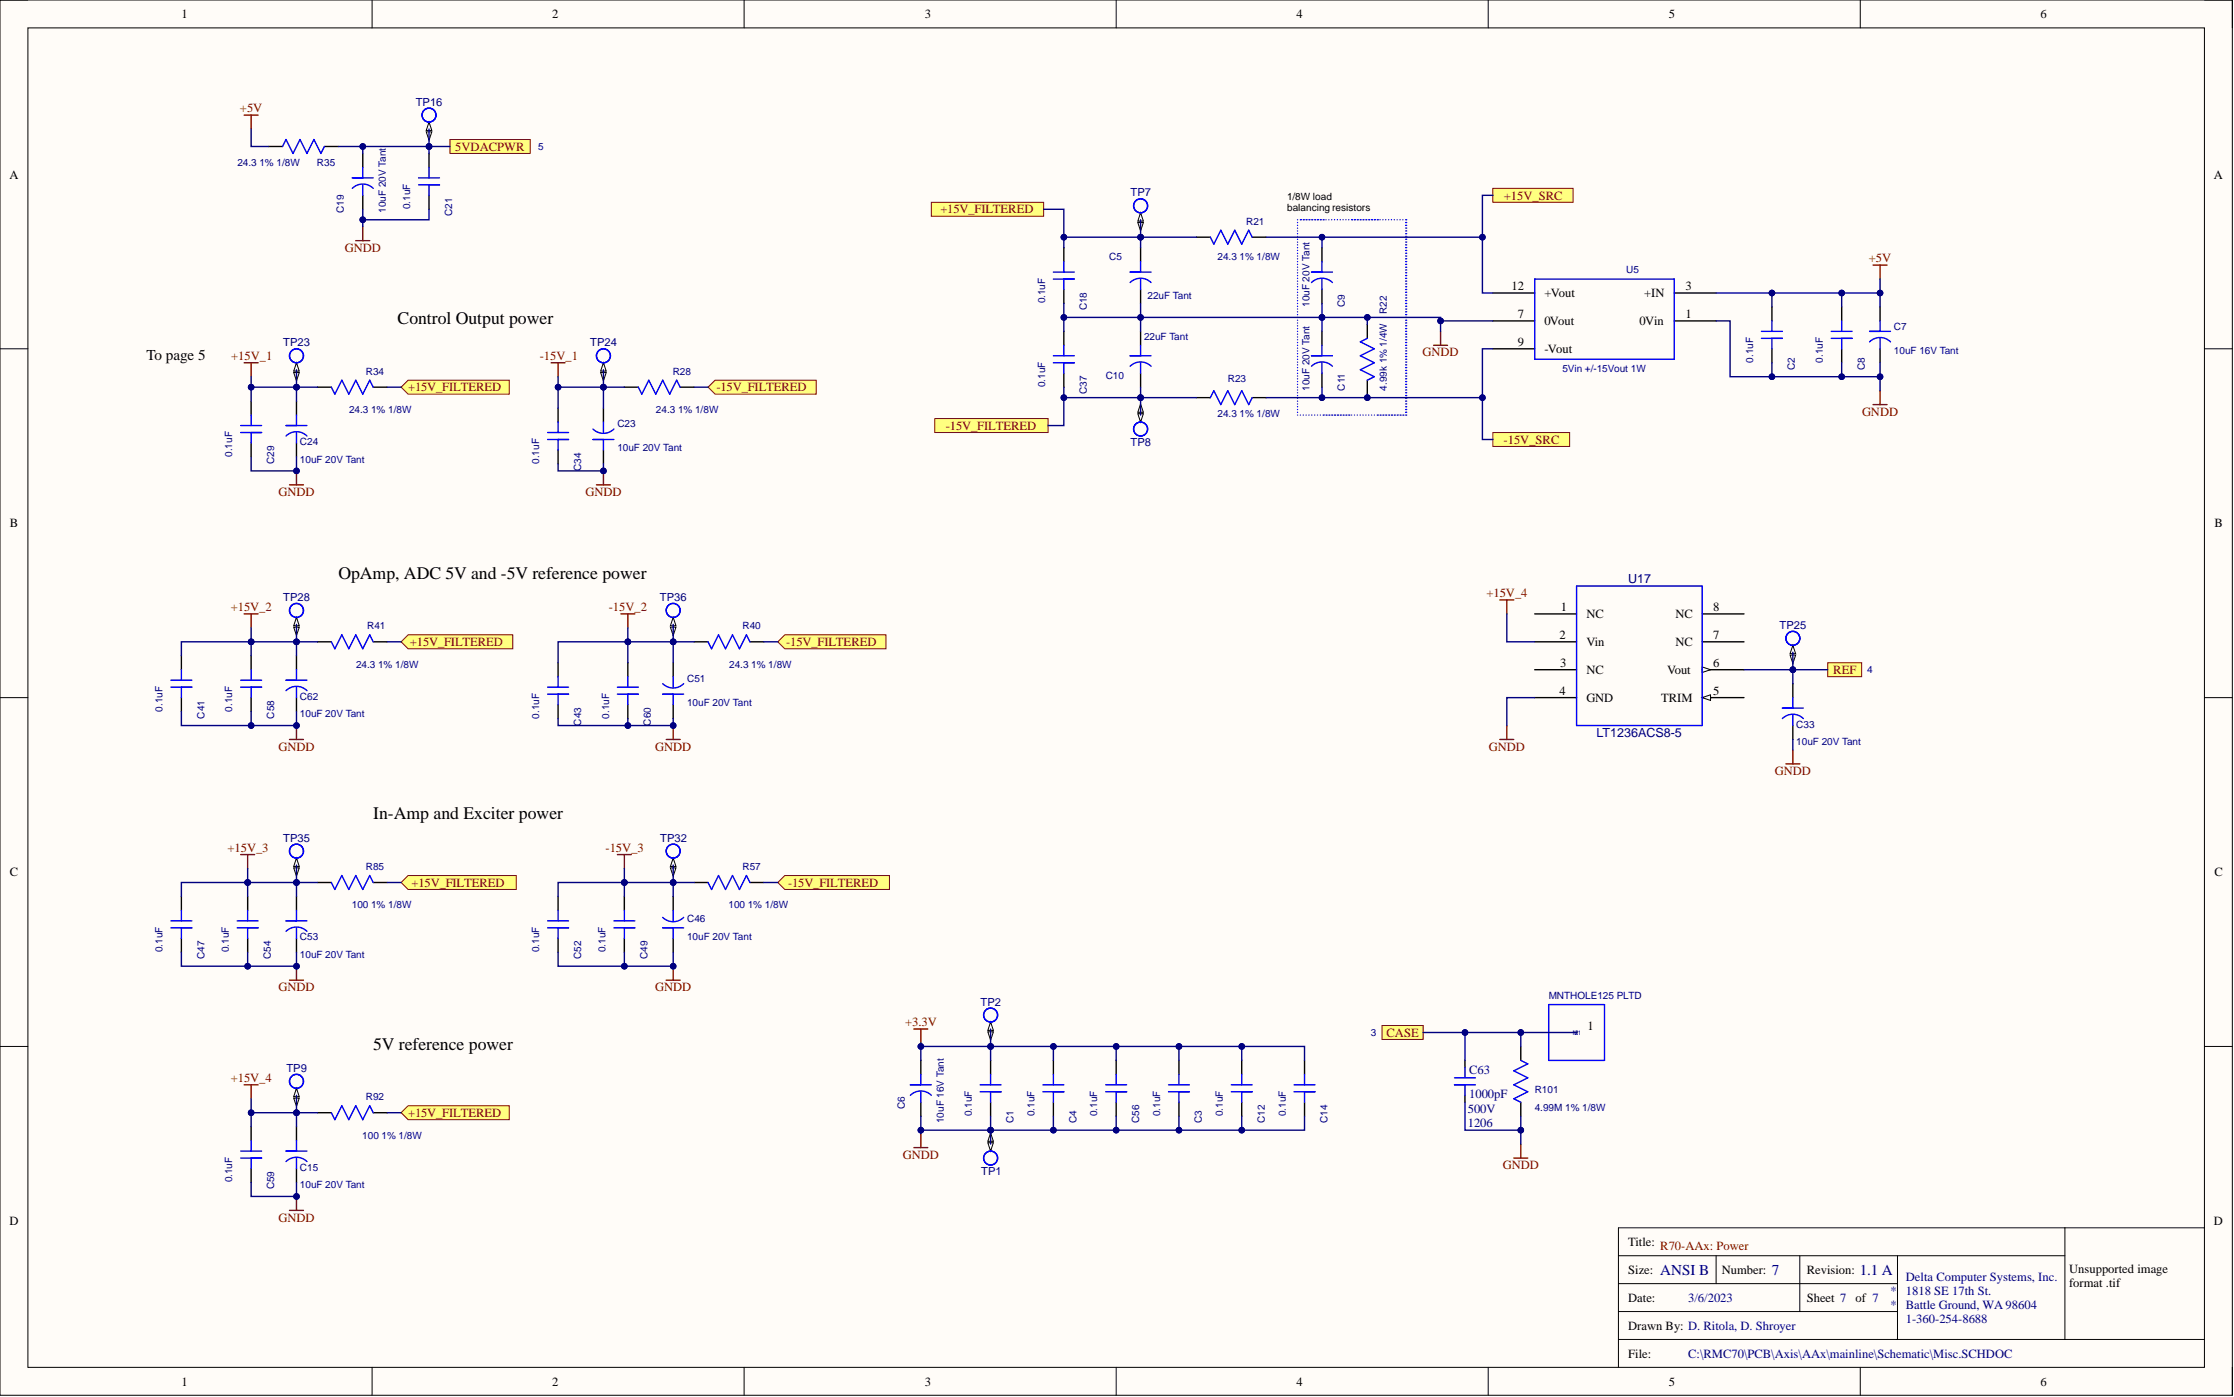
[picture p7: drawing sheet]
<svg xmlns="http://www.w3.org/2000/svg" width="406mm" height="254mm" viewBox="0 0 406 254" stroke-linecap="round" stroke-linejoin="round" font-family="sans-serif">
<defs><g id="words">
<g font-size="3.2">
<text x="72.3" y="58.9">Control Output power</text>
<text x="61.5" y="105.2">OpAmp, ADC 5V and -5V reference power</text>
<text x="67.8" y="149">In-Amp and Exciter power</text>
<text x="67.8" y="190.9">5V reference power</text>
</g>
<text font-size="2.7" x="26.6" y="65.4">To page 5</text>
<g font-size="2.7" fill="#000080">
<text x="301.8" y="231.8">ANSI B</text>
<text x="322.1" y="231.8">7</text>
<text x="338" y="231.8">1.1 A</text>
</g>
<g font-size="2.3">
<text x="33" y="3.3">1</text>
<text x="100.4" y="3.3">2</text>
<text x="168.1" y="3.3">3</text>
<text x="235.6" y="3.3">4</text>
<text x="303.3" y="3.3">5</text>
<text x="370.9" y="3.3">6</text>
<text x="1.7" y="32.5">A</text>
<text x="402.4" y="32.5">A</text>
<text x="274.7" y="52.8">12</text>
<text x="306.3" y="52.8">3</text>
<text x="275.9" y="57.8">7</text>
<text x="280.7" y="59.1">0Vout</text>
<text x="280.7" y="54">+Vout</text>
<text x="298" y="59.1">0Vin</text>
<text x="298.9" y="54">+IN</text>
<text x="306.3" y="57.8">1</text>
<text x="275.9" y="62.9">9</text>
<text x="280.7" y="64.2">-Vout</text>
<text x="1.8" y="95.9">B</text>
<text x="402.5" y="95.9">B</text>
<text x="283.7" y="111.1">1</text>
<text x="288.3" y="112.4">NC</text>
<text x="304.5" y="112.4">NC</text>
<text x="311.4" y="111.1">8</text>
<text x="283.5" y="116.2">2</text>
<text x="288.3" y="117.5">Vin</text>
<text x="304.5" y="117.5">NC</text>
<text x="311.4" y="116.2">7</text>
<text x="283.6" y="121.3">3</text>
<text x="288.3" y="122.5">NC</text>
<text x="303" y="122.5">Vout</text>
<text x="311.4" y="121.3">6</text>
<text x="283.5" y="126.3">4</text>
<text x="288.3" y="127.6">GND</text>
<text x="301.9" y="127.6">TRIM</text>
<text x="311.4" y="126.3">5</text>
<text x="1.8" y="159.3">C</text>
<text x="402.5" y="159.3">C</text>
<text x="288.5" y="187.2">1</text>
<text x="1.7" y="222.7">D</text>
<text x="295.9" y="226.5">Title:</text>
<text x="402.4" y="222.7">D</text>
<text x="295.9" y="231.6">Size:</text>
<text x="312.9" y="231.6">Number:</text>
<text x="328.4" y="231.6">Revision:</text>
<text x="376.1" y="231.5">Unsupported image</text>
<text x="295.9" y="236.7">Date:</text>
<text x="328.4" y="236.7">Sheet 7</text>
<text x="337.3" y="236.7">of 7</text>
<text x="376.1" y="234.1">format .tif</text>
<text x="295.9" y="241.8">Drawn By: D. Ritola, D. Shroyer</text>
<text x="33" y="251.9">1</text>
<text x="100.4" y="251.9">2</text>
<text x="168.1" y="251.9">3</text>
<text x="235.6" y="251.9">4</text>
<text x="295.9" y="246.8">File:</text>
<text x="303.3" y="251.9">5</text>
<text x="370.9" y="251.9">6</text>
</g>
<g font-size="2.3" fill="#800000">
<text x="43.6" y="20.4">+5V</text>
<text x="82.8" y="27.4">5VDACPWR</text>
<text x="170.9" y="38.8">+15V_FILTERED</text>
<text x="273.3" y="36.3">+15V_SRC</text>
<text x="62.7" y="45.8">GNDD</text>
<text x="339.7" y="47.7">+5V</text>
<text x="42" y="65.4">+15V_1</text>
<text x="98.1" y="65.4">-15V_1</text>
<text x="258.6" y="64.8">GNDD</text>
<text x="74.2" y="71.2">+15V_FILTERED</text>
<text x="130.2" y="71.2">-15V_FILTERED</text>
<text x="338.5" y="75.6">GNDD</text>
<text x="171.9" y="78.1">-15V_FILTERED</text>
<text x="273.3" y="80.7">-15V_SRC</text>
<text x="50.6" y="90.2">GNDD</text>
<text x="106.4" y="90.2">GNDD</text>
<text x="41.9" y="111.1">+15V_2</text>
<text x="110.6" y="111.1">-15V_2</text>
<text x="270.2" y="108.6">+15V_4</text>
<text x="74.5" y="117.5">+15V_FILTERED</text>
<text x="142.9" y="117.5">-15V_FILTERED</text>
<text x="333.2" y="122.5">REF</text>
<text x="50.6" y="136.5">GNDD</text>
<text x="119.1" y="136.5">GNDD</text>
<text x="270.6" y="136.5">GNDD</text>
<text x="322.6" y="140.9">GNDD</text>
<text x="41.3" y="154.9">+15V_3</text>
<text x="110.1" y="154.9">-15V_3</text>
<text x="74.8" y="161.2">+15V_FILTERED</text>
<text x="143.2" y="161.2">-15V_FILTERED</text>
<text x="50.6" y="180.2">GNDD</text>
<text x="119.1" y="180.2">GNDD</text>
<text x="164.5" y="186.6">+3.3V</text>
<text x="252" y="188.5">CASE</text>
<text x="41.9" y="196.7">+15V_4</text>
<text x="74.2" y="203.1">+15V_FILTERED</text>
<text x="164.1" y="210.7">GNDD</text>
<text x="273.2" y="212.6">GNDD</text>
<text x="50.6" y="222.1">GNDD</text>
<text x="301.8" y="227.3">R70-AAx: Power</text>
</g>
<g font-size="2.3" fill="#000080">
<text x="295.9" y="106.1">U17</text>
<text x="290.2" y="134">LT1236ACS8-5</text>
<text x="267" y="195.3">C63</text>
<text x="266.8" y="202.4">500V</text>
<text x="267" y="199.6">1000pF</text>
<text x="266.8" y="205">1206</text>
<text x="346.4" y="232.9">Delta Computer Systems, Inc.</text>
<text x="306.8" y="236.7">3/6/2023</text>
<text x="343.6" y="235.4">*</text>
<text x="343.6" y="238">*</text>
<text x="346.4" y="235.4">1818 SE 17th St.</text>
<text x="346.4" y="238">Battle Ground, WA 98604</text>
<text x="346.4" y="240.5">1-360-254-8688</text>
<text x="306.8" y="246.8">C:\RMC70\PCB\Axis\AAx\mainline\Schematic\Misc.SCHDOC</text>
</g>
<g font-size="2" fill="#000080">
<text x="75.6" y="19.2">TP16</text>
<text x="205.5" y="35.7">TP7</text>
<text x="51.5" y="63">TP23</text>
<text x="107.3" y="63">TP24</text>
<text x="205.5" y="81.1">TP8</text>
<text x="51.5" y="109.3">TP28</text>
<text x="119.9" y="109.3">TP36</text>
<text x="323.5" y="114.4">TP25</text>
<text x="51.5" y="153.1">TP35</text>
<text x="120" y="153.1">TP32</text>
<text x="178.2" y="182.9">TP2</text>
<text x="52.1" y="194.9">TP9</text>
<text x="178.4" y="213.7">TP1</text>
</g>
<g font-size="1.8" fill="#000080">
<text x="97.8" y="27.3">5</text>
<text x="43.2" y="30.2">24.3 1% 1/8W</text>
<text x="57.6" y="30.2">R35</text>
<text x="62.5" y="38.7" transform="rotate(-90 62.5 38.7)">C19</text>
<text x="70.1" y="38.7" transform="rotate(-90 70.1 38.7)">10uF 20V Tant</text>
<text x="74.6" y="38.1" transform="rotate(-90 74.6 38.1)">0.1uF</text>
<text x="82.2" y="39.3" transform="rotate(-90 82.2 39.3)">C21</text>
<text x="226.5" y="40.8">R21</text>
<text x="201.6" y="47.3">C5</text>
<text x="221.3" y="47.2">24.3 1% 1/8W</text>
<text x="295.6" y="49.7">U5</text>
<text x="189.9" y="55.2" transform="rotate(-90 189.9 55.2)">0.1uF</text>
<text x="197.5" y="56.4" transform="rotate(-90 197.5 56.4)">C18</text>
<text x="208.6" y="54.3">22uF Tant</text>
<text x="238" y="55.8" transform="rotate(-90 238 55.8)">10uF 20V Tant</text>
<text x="244.5" y="55.8" transform="rotate(-90 244.5 55.8)">C9</text>
<text x="252.1" y="57.1" transform="rotate(-90 252.1 57.1)">R22</text>
<text x="344.2" y="60">C7</text>
<text x="207.9" y="61.9">22uF Tant</text>
<text x="318.6" y="66" transform="rotate(-90 318.6 66)">0.1uF</text>
<text x="331.3" y="66" transform="rotate(-90 331.3 66)">0.1uF</text>
<text x="344.2" y="64.4">10uF 16V Tant</text>
<text x="66.5" y="68.1">R34</text>
<text x="122.3" y="68.1">R28</text>
<text x="189.9" y="70.4" transform="rotate(-90 189.9 70.4)">0.1uF</text>
<text x="197.5" y="71.7" transform="rotate(-90 197.5 71.7)">C37</text>
<text x="201" y="68.9">C10</text>
<text x="223.2" y="69.4">R23</text>
<text x="238" y="71" transform="rotate(-90 238 71)">10uF 20V Tant</text>
<text x="244.5" y="71" transform="rotate(-90 244.5 71)">C11</text>
<text x="252.1" y="71" transform="rotate(-90 252.1 71)">4.99k 1% 1/4W</text>
<text x="284" y="67.6">5Vin +/-15Vout 1W</text>
<text x="326.2" y="67.2" transform="rotate(-90 326.2 67.2)">C2</text>
<text x="338.9" y="67.2" transform="rotate(-90 338.9 67.2)">C8</text>
<text x="63.4" y="75.1">24.3 1% 1/8W</text>
<text x="112.2" y="77.6">C23</text>
<text x="119.2" y="75.1">24.3 1% 1/8W</text>
<text x="221.3" y="75.9">24.3 1% 1/8W</text>
<text x="42.2" y="83.1" transform="rotate(-90 42.2 83.1)">0.1uF</text>
<text x="54.5" y="80.9">C24</text>
<text x="112.2" y="82.1">10uF 20V Tant</text>
<text x="49.8" y="84.3" transform="rotate(-90 49.8 84.3)">C29</text>
<text x="54.5" y="84.1">10uF 20V Tant</text>
<text x="98" y="84.3" transform="rotate(-90 98 84.3)">0.1uF</text>
<text x="105.6" y="85.6" transform="rotate(-90 105.6 85.6)">C34</text>
<text x="66.7" y="114.4">R41</text>
<text x="135" y="114.4">R40</text>
<text x="64.7" y="121.4">24.3 1% 1/8W</text>
<text x="124.9" y="123.9">C51</text>
<text x="132.5" y="121.4">24.3 1% 1/8W</text>
<text x="339.3" y="122.4">4</text>
<text x="29.5" y="129.4" transform="rotate(-90 29.5 129.4)">0.1uF</text>
<text x="37.2" y="130.6" transform="rotate(-90 37.2 130.6)">C41</text>
<text x="42.2" y="129.4" transform="rotate(-90 42.2 129.4)">0.1uF</text>
<text x="49.8" y="130.6" transform="rotate(-90 49.8 130.6)">C58</text>
<text x="54.5" y="130.4">10uF 20V Tant</text>
<text x="54.5" y="127.2">C62</text>
<text x="98" y="130.6" transform="rotate(-90 98 130.6)">0.1uF</text>
<text x="105.6" y="131.9" transform="rotate(-90 105.6 131.9)">C43</text>
<text x="110.7" y="130.6" transform="rotate(-90 110.7 130.6)">0.1uF</text>
<text x="118.3" y="131.9" transform="rotate(-90 118.3 131.9)">C60</text>
<text x="124.9" y="128.4">10uF 20V Tant</text>
<text x="326.5" y="135.5">10uF 20V Tant</text>
<text x="326.5" y="132.3">C33</text>
<text x="66.5" y="158.2">R85</text>
<text x="135" y="158.2">R57</text>
<text x="63.9" y="165.1">100 1% 1/8W</text>
<text x="124.9" y="167.7">C46</text>
<text x="132.4" y="165.1">100 1% 1/8W</text>
<text x="29.5" y="173.1" transform="rotate(-90 29.5 173.1)">0.1uF</text>
<text x="41.6" y="173.1" transform="rotate(-90 41.6 173.1)">0.1uF</text>
<text x="54.5" y="171">C53</text>
<text x="98" y="173.1" transform="rotate(-90 98 173.1)">0.1uF</text>
<text x="110.1" y="173.1" transform="rotate(-90 110.1 173.1)">0.1uF</text>
<text x="124.9" y="170.9">10uF 20V Tant</text>
<text x="37.2" y="174.4" transform="rotate(-90 37.2 174.4)">C47</text>
<text x="49.2" y="174.4" transform="rotate(-90 49.2 174.4)">C54</text>
<text x="54.5" y="174.2">10uF 20V Tant</text>
<text x="105.6" y="174.4" transform="rotate(-90 105.6 174.4)">C52</text>
<text x="117.7" y="174.4" transform="rotate(-90 117.7 174.4)">C49</text>
<text x="281.5" y="181.6">MNTHOLE125 PLTD</text>
<text x="249.2" y="188.4">3</text>
<text x="66.5" y="200">R92</text>
<text x="164.5" y="201.7" transform="rotate(-90 164.5 201.7)">C6</text>
<text x="176.6" y="202.9" transform="rotate(-90 176.6 202.9)">0.1uF</text>
<text x="188" y="202.9" transform="rotate(-90 188 202.9)">0.1uF</text>
<text x="199.4" y="202.9" transform="rotate(-90 199.4 202.9)">0.1uF</text>
<text x="210.9" y="202.9" transform="rotate(-90 210.9 202.9)">0.1uF</text>
<text x="222.3" y="202.9" transform="rotate(-90 222.3 202.9)">0.1uF</text>
<text x="233.7" y="202.9" transform="rotate(-90 233.7 202.9)">0.1uF</text>
<text x="278.9" y="201.9">4.99M 1% 1/8W</text>
<text x="278.9" y="198.8">R101</text>
<text x="65.8" y="207">100 1% 1/8W</text>
<text x="171.6" y="204.2" transform="rotate(-90 171.6 204.2)">10uF 16V Tant</text>
<text x="184.2" y="204.2" transform="rotate(-90 184.2 204.2)">C1</text>
<text x="195.6" y="204.2" transform="rotate(-90 195.6 204.2)">C4</text>
<text x="207.1" y="204.2" transform="rotate(-90 207.1 204.2)">C56</text>
<text x="218.5" y="204.2" transform="rotate(-90 218.5 204.2)">C3</text>
<text x="229.9" y="204.2" transform="rotate(-90 229.9 204.2)">C12</text>
<text x="241.3" y="204.2" transform="rotate(-90 241.3 204.2)">C14</text>
<text x="42.2" y="215" transform="rotate(-90 42.2 215)">0.1uF</text>
<text x="54.5" y="212.8">C15</text>
<text x="49.8" y="216.3" transform="rotate(-90 49.8 216.3)">C59</text>
<text x="54.5" y="216">10uF 20V Tant</text>
</g>
<g font-size="1.8">
<text x="233.9" y="36.3">1/8W load</text>
<text x="233.9" y="38.3">balancing resistors</text>
</g>
<g font-size="1.1" fill="#000080">
<text x="285.9" y="188.1">M1</text>
<text x="286.3" y="188.1">2</text>
</g>
</g></defs>
<path d="M0 0h405.7v253.7h-405.7z" fill-rule="evenodd" fill="#fffcf8"/>
<path d="M0 0h405.7v253.7h-405.7z" fill="none" stroke="#000" stroke-width=".18"/>
<path d="M5.1 5.1h395.6v243.5h-395.6z" fill-rule="evenodd" fill="#fffcf8"/>
<g fill="none" stroke="#000" stroke-width=".18">
<path d="M0 0h5.1M67.6 0v5.1M135.2 0v5.1M202.9 0v5.1M270.5 0v5.1M338.1 0v5.1M400.7 0h5v5.1M5.1 5.1h395.6v243.5h-395.6zM0 63.4h5.1M400.7 63.4h5M0 126.8h5.1M400.7 126.8h5"/>
<path d="M0 190.3h5.1M400.7 190.3h5M294.2 228.3h81.1M294.2 238.5h50.7M294.2 233.4h50.7M311.9 228.3v5.1M327.1 228.3v10.2M344.9 228.3v15.2M375.3 223.2v20.3M400.7 223.2h-106.5v25.4M67.6 248.6v5.1M135.2 248.6v5.1"/>
<path d="M202.9 248.6v5.1M270.5 248.6v5.1M294.2 243.5h106.5M338.1 248.6v5.1M405.7 248.6v5.1"/>
</g>
<path d="M64.7 43.8h2.5M65.9 41.2v2.6M121.1 178.2h2.5M122.4 175.7v2.5" fill="none" stroke="#800000" stroke-width=".25"/>
<circle cx="122.4" cy="175.7" r=".51" fill="#000080"/>
<circle cx="122.4" cy="175.7" r=".51" fill="none" stroke="#000080" stroke-width=".18"/>
<path d="M121.1 134.5h2.5M122.4 131.9v2.6" fill="none" stroke="#800000" stroke-width=".25"/>
<circle cx="122.4" cy="131.9" r=".51" fill="#000080"/>
<circle cx="122.4" cy="131.9" r=".51" fill="none" stroke="#000080" stroke-width=".18"/>
<path d="M108.4 88.2h2.5M109.7 85.6v2.6" fill="none" stroke="#800000" stroke-width=".25"/>
<circle cx="109.7" cy="85.6" r=".51" fill="#000080"/>
<circle cx="109.7" cy="85.6" r=".51" fill="none" stroke="#000080" stroke-width=".18"/>
<path d="M180 208v1.3" fill="none" stroke="#000" stroke-width=".25"/>
<path d="M179.5 207.8h1.1l-.6 1.5z" fill="#f8fcff"/>
<path d="M179.5 207.8h1.1l-.6 1.5z" fill="none" stroke="#000" stroke-width=".18"/>
<path d="M180 206l.6 1.5h-1.1z" fill="#f8fcff"/>
<path d="M180 206l.6 1.5h-1.1z" fill="none" stroke="#000" stroke-width=".18"/>
<g fill="none" stroke="#00f" stroke-width=".25">
<circle cx="180" cy="210.6" r="1.27"/>
<circle cx="180.1" cy="210.6" r="1.27"/>
</g>
<path d="M340.4 73.6h2.6M341.7 71v2.6" fill="none" stroke="#800000" stroke-width=".25"/>
<path d="M180 185.8v1.3" fill="none" stroke="#000" stroke-width=".25"/>
<path d="M180 185.8l.6 1.5h-1.1z" fill="#f8fcff"/>
<path d="M180 185.8l.6 1.5h-1.1z" fill="none" stroke="#000" stroke-width=".18"/>
<path d="M179.5 187.6h1.1l-.6 1.5z" fill="#f8fcff"/>
<path d="M179.5 187.6h1.1l-.6 1.5z" fill="none" stroke="#000" stroke-width=".18"/>
<g fill="none" stroke="#00f" stroke-width=".25">
<path d="M255.5 59.7h.1M255.5 59.2h.1M255.5 58.7h.1M255.5 58.2h.1M255.5 57.7h.1M255.5 57.2h.1M255.5 56.7h.1M255.5 56.2h.1M255.5 55.7h.1M255.5 55.2h.1M255.5 54.7h.1M255.5 54.2h.1"/>
<path d="M255.5 53.7h.1M255.5 53.1h.1M255.5 52.6h.1M255.5 52.1h.1M255.5 51.6h.1M255.5 51.1h.1M255.5 50.6h.1M255.5 50.1h.1M255.5 49.6h.1M255.5 49.1h.1M255.5 48.6h.1M255.5 48.1h.1"/>
<path d="M255.5 47.6h.1M255.5 47.1h.1M255.5 46.5h.1M255.5 46h.1M255.5 45.5h.1M255.5 45h.1M255.5 44.5h.1M255.5 44h.1M255.5 43.5h.1M255.5 43h.1M255.5 42.5h.1M255.5 42h.1"/>
<path d="M255.5 41.5h.1M255.5 41h.1M255.5 40.5h.1M255.5 75.5h.1M255.5 75h.1M255.5 74.5h.1M255.5 73.9h.1M255.5 73.4h.1M255.5 72.9h.1M255.5 72.4h.1M255.5 71.9h.1M255.5 71.4h.1"/>
<path d="M255.5 70.9h.1M255.5 70.4h.1M255.5 69.9h.1M255.5 69.4h.1M255.5 68.9h.1M255.5 68.4h.1M255.5 67.9h.1M255.5 67.4h.1M255.5 66.8h.1M255.5 66.3h.1M255.5 65.8h.1M255.5 65.3h.1"/>
<path d="M255.5 64.8h.1M255.5 64.3h.1M255.5 63.8h.1M255.5 63.3h.1M255.5 62.8h.1M255.5 62.3h.1M255.5 61.8h.1M255.5 61.3h.1M255.5 60.8h.1M255.5 60.2h.1"/>
<circle cx="180" cy="184.6" r="1.27"/>
<circle cx="180.1" cy="184.6" r="1.27"/>
</g>
<path d="M260.6 62.8h2.5M261.8 60.2v2.6M275.1 210.6h2.6M276.4 208v2.6" fill="none" stroke="#800000" stroke-width=".25"/>
<path d="M53.9 197.9v1.2" fill="none" stroke="#000" stroke-width=".25"/>
<path d="M53.9 197.9l.5 1.5h-1z" fill="#f8fcff"/>
<path d="M53.9 197.9l.5 1.5h-1z" fill="none" stroke="#000" stroke-width=".18"/>
<path d="M53.4 199.6h1l-.5 1.6z" fill="#f8fcff"/>
<path d="M53.4 199.6h1l-.5 1.6z" fill="none" stroke="#000" stroke-width=".18"/>
<g fill="none" stroke="#00f" stroke-width=".25">
<path d="M52 211.2a2.7 2.7 0 0 1 3.8 0M52 209.3h3.8M53.9 207.4v1.9M53.9 210.6v1.9"/>
<circle cx="53.9" cy="196.6" r="1.27"/>
</g>
<path d="M53.9 204.9v2.5M53.9 212.5v2.5" fill="none" stroke="#000" stroke-width=".25"/>
<path d="M52.6 178.2h2.6M53.9 175.7v2.5" fill="none" stroke="#800000" stroke-width=".25"/>
<circle cx="53.9" cy="175.7" r=".51" fill="#000080"/>
<circle cx="53.9" cy="175.7" r=".51" fill="none" stroke="#000080" stroke-width=".18"/>
<path d="M53.9 163v2.5M53.9 170.6v2.5" fill="none" stroke="#000" stroke-width=".25"/>
<path d="M52 169.3a2.7 2.7 0 0 1 3.8 0M52 167.4h3.8M53.9 165.5v1.9M53.9 168.7v1.9" fill="none" stroke="#00f" stroke-width=".25"/>
<path d="M52.6 134.5h2.6M53.9 131.9v2.6" fill="none" stroke="#800000" stroke-width=".25"/>
<circle cx="53.9" cy="131.9" r=".51" fill="#000080"/>
<circle cx="53.9" cy="131.9" r=".51" fill="none" stroke="#000080" stroke-width=".18"/>
<path d="M53.9 112.3v1.2" fill="none" stroke="#000" stroke-width=".25"/>
<path d="M53.9 112.3l.5 1.5h-1z" fill="#f8fcff"/>
<path d="M53.9 112.3l.5 1.5h-1z" fill="none" stroke="#000" stroke-width=".18"/>
<path d="M53.4 114h1l-.5 1.6z" fill="#f8fcff"/>
<path d="M53.4 114h1l-.5 1.6z" fill="none" stroke="#000" stroke-width=".18"/>
<circle cx="53.9" cy="111" r="1.27" fill="none" stroke="#00f" stroke-width=".25"/>
<path d="M52.6 88.2h2.6M53.9 85.6v2.6" fill="none" stroke="#800000" stroke-width=".25"/>
<circle cx="53.9" cy="85.6" r=".51" fill="#000080"/>
<circle cx="53.9" cy="85.6" r=".51" fill="none" stroke="#000080" stroke-width=".18"/>
<path d="M78 22.2v1.3M53.9 72.9v2.6M53.9 80.5v2.6" fill="none" stroke="#000" stroke-width=".25"/>
<path d="M52 79.3a2.69 2.69 0 0 1 3.8 0M52 77.4h3.8M53.9 75.5v1.9M53.9 78.6v1.9" fill="none" stroke="#00f" stroke-width=".25"/>
<path d="M44.4 20.9h2.5M45.6 20.9v2.6" fill="none" stroke="#800000" stroke-width=".25"/>
<path d="M78 22.2l.5 1.5h-1z" fill="#f8fcff"/>
<path d="M78 22.2l.5 1.5h-1z" fill="none" stroke="#000" stroke-width=".18"/>
<path d="M77.5 24h1l-.5 1.5z" fill="#f8fcff"/>
<path d="M77.5 24h1l-.5 1.5z" fill="none" stroke="#000" stroke-width=".18"/>
<g fill="none" stroke="#00f" stroke-width=".25">
<path d="M120.5 166.8a2.69 2.69 0 0 0 3.8 0M120.5 168.7h3.8M122.4 165.5v1.9M122.4 168.7v1.9"/>
<circle cx="78" cy="20.9" r="1.27"/>
</g>
<path d="M122.4 112.3v1.2M122.4 163v2.5M122.4 170.6v2.5" fill="none" stroke="#000" stroke-width=".25"/>
<path d="M122.4 112.3l.5 1.5h-1z" fill="#f8fcff"/>
<path d="M122.4 112.3l.5 1.5h-1z" fill="none" stroke="#000" stroke-width=".18"/>
<path d="M121.9 114h1l-.5 1.6z" fill="#f8fcff"/>
<path d="M121.9 114h1l-.5 1.6z" fill="none" stroke="#000" stroke-width=".18"/>
<g fill="none" stroke="#00f" stroke-width=".25">
<path d="M107.8 78a2.69 2.69 0 0 0 3.8 0M107.8 79.9h3.8M109.7 76.7v1.9M109.7 79.9v1.9M128.7 116.7l.6 1.3 1.3-2.6 1.3 2.6 1.2-2.6 1.3 2.6 1.3-2.6 .6 1.3M165.5 199.1a2.7 2.7 0 0 1 3.8 0M165.5 197.2h3.8M167.4 195.3v1.9M167.4 198.5v1.9M178.1 197.2h3.9M178.1 198.5h3.9M180 195.3v1.9"/>
<path d="M180 198.5v1.9M201 197.2h3.8M201 198.5h3.8M202.9 195.3v1.9M202.9 198.5v1.9"/>
<circle cx="122.4" cy="111" r="1.27"/>
</g>
<path d="M109.7 74.2v2.5M207.3 75.5v1.2M109.7 81.8v2.5M126.2 116.7h2.5M136.3 116.7h2.5M167.4 192.8v2.5M180 192.8v2.5M202.9 192.8v2.5M167.4 200.4v2.5M180 200.4v2.5M202.9 200.4v2.5" fill="none" stroke="#000" stroke-width=".25"/>
<path d="M166.1 208.7h2.5M167.4 206.1v2.6" fill="none" stroke="#800000" stroke-width=".25"/>
<path d="M206.8 75.2h1l-.5 1.5z" fill="#f8fcff"/>
<path d="M206.8 75.2h1l-.5 1.5z" fill="none" stroke="#000" stroke-width=".18"/>
<path d="M207.3 73.4l.5 1.6h-1z" fill="#f8fcff"/>
<path d="M207.3 73.4l.5 1.6h-1z" fill="none" stroke="#000" stroke-width=".18"/>
<circle cx="207.3" cy="78" r="1.27" fill="none" stroke="#00f" stroke-width=".25"/>
<path d="M207.3 38.7v1.3" fill="none" stroke="#000" stroke-width=".25"/>
<path d="M207.3 38.7l.5 1.5h-1z" fill="#f8fcff"/>
<path d="M207.3 38.7l.5 1.5h-1z" fill="none" stroke="#000" stroke-width=".18"/>
<path d="M206.8 40.5h1l-.5 1.5z" fill="#f8fcff"/>
<path d="M206.8 40.5h1l-.5 1.5z" fill="none" stroke="#000" stroke-width=".18"/>
<g fill="none" stroke="#00f" stroke-width=".25">
<path d="M238.4 51.4a2.7 2.7 0 0 1 3.8 0M238.4 49.5h3.8M240.3 47.6v1.9M240.3 50.7v1.9M223.8 197.2h3.8M223.8 198.5h3.8M225.7 195.3v1.9M225.7 198.5v1.9M235.2 197.2h3.8M235.2 198.5h3.8M237.1 195.3v1.9M237.1 198.5v1.9"/>
<circle cx="207.3" cy="37.4" r="1.27"/>
</g>
<path d="M240.3 45v2.6M240.3 52.6v2.6M325.9 117.3v1.3M225.7 192.8v2.5M237.1 192.8v2.5M225.7 200.4v2.5M237.1 200.4v2.5" fill="none" stroke="#000" stroke-width=".25"/>
<path d="M272.6 109.1h2.5M273.9 109.1v2.5M272.6 134.5h2.5M273.9 131.9v2.6M324.6 138.9h2.5M325.9 136.4v2.5" fill="none" stroke="#800000" stroke-width=".25"/>
<path d="M325.9 117.3l.5 1.6h-1z" fill="#f8fcff"/>
<path d="M325.9 117.3l.5 1.6h-1z" fill="none" stroke="#000" stroke-width=".18"/>
<path d="M325.4 119.1h1l-.5 1.5z" fill="#f8fcff"/>
<path d="M325.4 119.1h1l-.5 1.5z" fill="none" stroke="#000" stroke-width=".18"/>
<circle cx="325.9" cy="116.1" r="1.27" fill="none" stroke="#00f" stroke-width=".25"/>
<path d="M340.4 48.2h2.6M341.7 48.2v2.5M53.9 217.5v2.6M52.6 220.1h2.6" fill="none" stroke="#800000" stroke-width=".25"/>
<circle cx="53.9" cy="217.5" r=".51" fill="#000080"/>
<circle cx="53.9" cy="217.5" r=".51" fill="none" stroke="#000080" stroke-width=".18"/>
<path d="M53.9 119.2v2.6M53.9 126.8v2.6M53.9 156v1.3" fill="none" stroke="#000" stroke-width=".25"/>
<path d="M52 125.6a2.7 2.7 0 0 1 3.8 0M52 123.7h3.8M53.9 121.8v1.9M53.9 124.9v1.9" fill="none" stroke="#00f" stroke-width=".25"/>
<path d="M53.9 156l.5 1.5h-1z" fill="#f8fcff"/>
<path d="M53.9 156l.5 1.5h-1z" fill="none" stroke="#000" stroke-width=".18"/>
<path d="M53.4 157.8h1l-.5 1.5z" fill="#f8fcff"/>
<path d="M53.4 157.8h1l-.5 1.5z" fill="none" stroke="#000" stroke-width=".18"/>
<g fill="none" stroke="#00f" stroke-width=".25">
<path d="M64 34.2a2.69 2.69 0 0 1 3.8 0M64 32.3h3.8M65.9 30.4v1.9M65.9 33.6v1.9"/>
<circle cx="53.9" cy="154.7" r="1.27"/>
</g>
<path d="M65.9 27.9v2.5M65.9 35.5v2.6M53.9 66v1.2" fill="none" stroke="#000" stroke-width=".25"/>
<path d="M53.9 66l.5 1.5h-1z" fill="#f8fcff"/>
<path d="M53.9 66l.5 1.5h-1z" fill="none" stroke="#000" stroke-width=".18"/>
<path d="M53.4 67.7h1l-.5 1.6z" fill="#f8fcff"/>
<path d="M53.4 67.7h1l-.5 1.6z" fill="none" stroke="#000" stroke-width=".18"/>
<g fill="none" stroke="#00f" stroke-width=".25">
<path d="M76.1 32.3h3.8M76.1 33.6h3.8M78 30.4v1.9M78 33.6v1.9M120.5 124.3a2.69 2.69 0 0 0 3.8 0M120.5 126.2h3.8M122.4 123v1.9M122.4 126.2v1.9"/>
<circle cx="53.9" cy="64.7" r="1.27"/>
</g>
<path d="M78 27.9v2.5M78 35.5v2.6M122.4 120.5v2.5M122.4 128.1v2.5M122.4 156v1.3" fill="none" stroke="#000" stroke-width=".25"/>
<path d="M122.4 156l.5 1.5h-1z" fill="#f8fcff"/>
<path d="M122.4 156l.5 1.5h-1z" fill="none" stroke="#000" stroke-width=".18"/>
<path d="M121.9 157.8h1l-.5 1.5z" fill="#f8fcff"/>
<path d="M121.9 157.8h1l-.5 1.5z" fill="none" stroke="#000" stroke-width=".18"/>
<g fill="none" stroke="#00f" stroke-width=".25">
<path d="M128.7 160.5l.6 1.2 1.3-2.5 1.3 2.5 1.2-2.5 1.3 2.5 1.3-2.5 .6 1.3"/>
<circle cx="122.4" cy="154.7" r="1.27"/>
</g>
<path d="M109.7 66v1.2M126.2 160.5h2.5M136.3 160.5h2.5" fill="none" stroke="#000" stroke-width=".25"/>
<path d="M109.7 66l.5 1.5h-1z" fill="#f8fcff"/>
<path d="M109.7 66l.5 1.5h-1z" fill="none" stroke="#000" stroke-width=".18"/>
<path d="M109.2 67.7h1l-.5 1.6z" fill="#f8fcff"/>
<path d="M109.2 67.7h1l-.5 1.6z" fill="none" stroke="#000" stroke-width=".18"/>
<g fill="none" stroke="#00f" stroke-width=".25">
<path d="M51.4 26.6l.6-1.2 1.3 2.5 1.2-2.5 1.3 2.5 1.3-2.5 1.2 2.5 .7-1.3M235.8 40h.1M205.4 51.4a2.7 2.7 0 0 1 3.8 0M205.4 49.5h3.8M207.3 47.6v1.9M207.3 50.7v1.9M220 43.1l.6 1.3 1.3-2.5 1.3 2.5 1.2-2.5 1.3 2.5 1.3-2.5 .6 1.2M235.8 40.5h.1M235.8 41h.1M235.8 41.5h.1M235.8 42h.1M235.8 42.5h.1"/>
<path d="M235.8 43h.1M235.8 43.5h.1M235.8 44h.1M235.8 44.5h.1M235.8 45h.1M235.8 45.5h.1M235.8 46v.1M235.8 46.5v.1M235.8 47.1h.1M235.8 47.6h.1M235.8 48.1h.1M235.8 48.6h.1"/>
<path d="M235.8 49.1h.1M235.8 49.6h.1M235.8 50.1h.1M235.8 50.6h.1M235.8 51.1h.1M235.8 51.6h.1M235.8 52.1h.1M235.8 52.6h.1M235.8 53.1v.1M235.8 53.7h.1M235.8 54.2h.1M235.8 54.7h.1"/>
<path d="M235.8 55.2h.1M235.8 55.7h.1M235.8 56.2h.1M235.8 56.7h.1M235.8 57.2h.1M235.8 57.7h.1M235.8 58.2h.1M235.8 58.7h.1M235.8 59.2h.1M235.8 59.7v.1M278.9 50.7h25.4v14.6h-25.4zM341.7 58.3v1.9"/>
<path d="M60.2 70.4l.7 1.3 1.2-2.6 1.3 2.6 1.3-2.6 1.2 2.6 1.3-2.6 .6 1.3M116 70.4l.7 1.3 1.2-2.6 1.3 2.6 1.3-2.6 1.2 2.6 1.3-2.6 .6 1.3M205.4 66.6a2.7 2.7 0 0 1 3.8 0M205.4 64.7h3.8M207.3 62.8v1.9M207.3 66v1.9M220 72.3l.6-1.3 1.3 2.6 1.3-2.6 1.2 2.6 1.3-2.6 1.3 2.6 .6-1.3M235.8 60.2v.1M235.8 60.8h.1M235.8 61.3h.1M235.8 61.8h.1M235.8 62.3h.1"/>
<path d="M235.8 62.8h.1M235.8 63.3h.1M235.8 63.8h.1M235.8 64.3h.1M235.8 64.8h.1M235.8 65.3h.1M235.8 65.8h.1M235.8 66.3h.1M235.8 66.8v.1M235.8 67.4h.1M235.8 67.9h.1M235.8 68.4h.1"/>
<path d="M235.8 68.9h.1M235.8 69.4h.1M235.8 69.9h.1M235.8 70.4h.1M235.8 70.9h.1M235.8 71.4h.1M235.8 71.9h.1M235.8 72.4h.1M235.8 72.9h.1M235.8 73.4v.1M235.8 73.9v.1M235.8 74.5h.1"/>
<path d="M235.8 75h.1M238.4 66.6a2.7 2.7 0 0 1 3.8 0M238.4 64.7h3.8M240.3 62.8v1.9M240.3 66v1.9M248.5 61.5l-1.2 .7 2.5 1.2-2.5 1.3 2.5 1.3-2.5 1.2 2.5 1.3-1.3 .6M339.8 62.2a2.7 2.7 0 0 1 3.8 0M339.8 60.2h3.8M341.7 61.5v1.9M60.2 116.7l.7 1.3 1.2-2.6 1.3 2.6 1.3-2.6 1.2 2.6 1.3-2.6 .6 1.3M324 130.6a2.7 2.7 0 0 1 3.8 0M324 128.7h3.8"/>
<path d="M325.9 126.8v1.9M325.9 130v1.9M60.2 160.5l.7 1.2 1.2-2.5 1.3 2.5 1.3-2.5 1.2 2.5 1.3-2.5 .6 1.3M189.6 197.2h3.8M189.6 198.5h3.8M191.5 195.3v1.9M191.5 198.5v1.9M212.4 197.2h3.8M212.4 198.5h3.8M214.3 195.3v1.9M214.3 198.5v1.9M276.4 192.8l1.3 .6-2.6 1.3 2.6 1.3-2.6 1.2 2.6 1.3-2.6 1.3 1.3 .6"/>
<path d="M281.5 182.7h10.1v10.1h-10.1zM60.2 202.3l.7 1.3 1.2-2.6 1.3 2.6 1.3-2.6 1.2 2.6 1.3-2.6 .6 1.3"/>
<circle cx="109.7" cy="64.7" r="1.27"/>
</g>
<g fill="none" stroke="#000" stroke-width=".25">
<path d="M48.8 26.6h2.6M59 26.6h2.5M207.3 45v2.6M207.3 52.6v2.6M217.5 43.1h2.5M227.6 43.1h2.5M248.5 59v2.5M271.3 58.3h7.6M271.3 53.3h7.6M304.3 58.3h7.6M304.3 53.3h7.6M341.7 55.8v2.5"/>
<path d="M57.7 70.4h2.5M67.8 70.4h2.6M113.5 70.4h2.5M123.6 70.4h2.6M207.3 60.2v2.6M207.3 67.9v2.5M217.5 72.3h2.5M227.6 72.3h2.5M240.3 60.2v2.6M240.3 67.9v2.5M248.5 69.1v2.6M271.3 63.4h7.6"/>
<path d="M341.7 63.4v2.6M57.7 116.7h2.5M67.8 116.7h2.6M278.9 116.7h7.7M278.9 111.6h7.7M309.4 111.6h7.6M278.9 126.8h7.7M278.9 121.8h7.7M309.4 126.8h7.6M325.9 124.3v2.5M325.9 131.9v2.6M57.7 160.5h2.5"/>
<path d="M67.8 160.5h2.6M191.5 192.8v2.5M214.3 192.8v2.5M276.4 190.3v2.5M286.5 187.7h.1M57.7 202.3h2.5M67.8 202.3h2.6M191.5 200.4v2.5M214.3 200.4v2.5M276.4 200.4v2.5"/>
</g>
<g fill="none" stroke="#800000" stroke-width=".25">
<path d="M44.4 66h2.5M45.6 66v2.5M100.2 66h2.5M101.4 66v2.5M44.4 111.6h2.5M45.6 111.6v2.6M112.8 111.6h2.6M114.1 111.6v2.6M43.7 155.4h2.6M45 155.4v2.5M112.2 155.4h2.5M113.5 155.4v2.5"/>
<path d="M44.4 197.2h2.5M45.6 197.2v2.6M166.1 187.1h2.5M167.4 187.1v2.5"/>
</g>
<path d="M309.4 126.8l1.5-.5v1z" fill="#f8fcff"/>
<path d="M309.4 126.8l1.5-.5v1z" fill="none" stroke="#000" stroke-width=".18"/>
<path d="M309.4 121.8h7.6" fill="none" stroke="#000" stroke-width=".25"/>
<path d="M309.4 121.3l1.5 .5-1.5 .5z" fill="#f8fcff"/>
<path d="M309.4 121.3l1.5 .5-1.5 .5z" fill="none" stroke="#000" stroke-width=".18"/>
<path d="M309.4 116.7h7.6" fill="none" stroke="#000" stroke-width=".25"/>
<g fill="none" stroke="#00f" stroke-width=".25">
<path d="M236.4 40h.1M236.9 40h.1M237.4 40h.1M237.9 40h.1M238.4 40h.1M238.9 40h.1M239.5 40h.1M240 40h.1M240.5 40h.1M241 40h.1M241.5 40h.1M242 40h.1"/>
<path d="M242.6 40h.1M243.1 40h.1M243.6 40h.1M244.1 40h.1M244.6 40h.1M245.1 40h.1M245.7 40h.1M246.2 40h.1M246.7 40h.1M247.2 40h.1M247.7 40h.1M248.3 40h.1"/>
<path d="M248.8 40h.1M249.3 40h.1M249.8 40h.1M250.3 40h.1M250.8 40h.1M251.4 40h.1M251.9 40h.1M252.4 40h.1M252.9 40h.1M253.4 40h.1M253.9 40h.1M254.5 40h.1"/>
<path d="M255 40h.1M255.5 40h.1M235.8 75.5h.1M236.4 75.5h.1M236.9 75.5h.1M237.4 75.5h.1M237.9 75.5h.1M238.4 75.5h.1M238.9 75.5h.1M239.5 75.5h.1M240 75.5h.1M240.5 75.5h.1"/>
<path d="M241 75.5h.1M241.5 75.5h.1M242.1 75.5h.1M242.6 75.5h.1M243.1 75.5h.1M243.6 75.5h.1M244.1 75.5h.1M244.6 75.5h.1M245.2 75.5h.1M245.7 75.5h.1M246.2 75.5h.1M246.7 75.5h.1"/>
<path d="M247.2 75.5h.1M247.7 75.5h.1M248.3 75.5h.1M248.8 75.5h.1M249.3 75.5h.1M249.8 75.5h.1M250.3 75.5h.1M250.8 75.5h.1M251.4 75.5h.1M251.9 75.5h.1M252.4 75.5h.1M252.9 75.5h.1"/>
<path d="M253.4 75.5h.1M253.9 75.5h.1M254.5 75.5h.1M255 75.5h.1M286.6 106.5h22.8v25.4h-22.8z"/>
</g>
<path d="M169.3 36.8h20.4v2.5h-20.4z" fill-rule="evenodd" fill="#ffff80"/>
<path d="M169.3 36.8h20.4v2.5h-20.4z" fill="none" stroke="#800000" stroke-width=".18"/>
<path d="M74.2 69.1h18.4v2.6h-18.4l-1.3-1.3z" fill-rule="evenodd" fill="#ffff80"/>
<path d="M74.2 69.1h18.4v2.6h-18.4l-1.3-1.3z" fill="none" stroke="#800000" stroke-width=".18"/>
<path d="M74.2 115.4h19v2.6h-19l-1.3-1.3z" fill-rule="evenodd" fill="#ffff80"/>
<path d="M74.2 115.4h19v2.6h-19l-1.3-1.3z" fill="none" stroke="#800000" stroke-width=".18"/>
<path d="M74.2 159.2h19.6v2.5h-19.6l-1.3-1.2z" fill-rule="evenodd" fill="#ffff80"/>
<path d="M74.2 159.2h19.6v2.5h-19.6l-1.3-1.2z" fill="none" stroke="#800000" stroke-width=".18"/>
<path d="M74.2 201h18.4v2.6h-18.4l-1.3-1.3z" fill-rule="evenodd" fill="#ffff80"/>
<path d="M74.2 201h18.4v2.6h-18.4l-1.3-1.3z" fill="none" stroke="#800000" stroke-width=".18"/>
<path d="M271.3 34.2h14.6v2.6h-14.6z" fill-rule="evenodd" fill="#ffff80"/>
<path d="M271.3 34.2h14.6v2.6h-14.6z" fill="none" stroke="#800000" stroke-width=".18"/>
<path d="M169.9 76.1h20.6v2.5h-20.6z" fill-rule="evenodd" fill="#ffff80"/>
<path d="M169.9 76.1h20.6v2.5h-20.6z" fill="none" stroke="#800000" stroke-width=".18"/>
<path d="M130 69.1h18.4v2.6h-18.4l-1.3-1.3z" fill-rule="evenodd" fill="#ffff80"/>
<path d="M130 69.1h18.4v2.6h-18.4l-1.3-1.3z" fill="none" stroke="#800000" stroke-width=".18"/>
<path d="M142.6 115.4h18.4v2.6h-18.4l-1.2-1.3z" fill-rule="evenodd" fill="#ffff80"/>
<path d="M142.6 115.4h18.4v2.6h-18.4l-1.2-1.3z" fill="none" stroke="#800000" stroke-width=".18"/>
<path d="M142.6 159.2h19.1v2.5h-19.1l-1.2-1.2z" fill-rule="evenodd" fill="#ffff80"/>
<path d="M142.6 159.2h19.1v2.5h-19.1l-1.2-1.2z" fill="none" stroke="#800000" stroke-width=".18"/>
<path d="M271.3 78.6h14v2.6h-14z" fill-rule="evenodd" fill="#ffff80"/>
<path d="M271.3 78.6h14v2.6h-14z" fill="none" stroke="#800000" stroke-width=".18"/>
<path d="M81.8 25.4h14.6v2.5h-14.6z" fill-rule="evenodd" fill="#ffff80"/>
<path d="M81.8 25.4h14.6v2.5h-14.6z" fill="none" stroke="#800000" stroke-width=".18"/>
<path d="M251.2 186.5h7.5v2.5h-7.5z" fill-rule="evenodd" fill="#ffff80"/>
<path d="M251.2 186.5h7.5v2.5h-7.5z" fill="none" stroke="#800000" stroke-width=".18"/>
<path d="M332.2 120.5h6.2v2.5h-6.2z" fill-rule="evenodd" fill="#ffff80"/>
<path d="M332.2 120.5h6.2v2.5h-6.2z" fill="none" stroke="#800000" stroke-width=".18"/>
<g fill="none" stroke="#000" stroke-width=".25">
<path d="M193.4 45v2.6M193.4 52.6v2.6M322.1 55.8v2.5M334.7 55.8v2.5M45.6 72.9v2.6M101.4 74.2v2.5M193.4 60.2v2.6M193.4 67.9v2.5M322.1 63.4v2.6M334.7 63.4v2.6M45.6 80.5v2.6M101.4 81.8v2.5"/>
<path d="M33 119.2v2.6M45.6 119.2v2.6M33 126.8v2.6M45.6 126.8v2.6M101.4 120.5v2.5M101.4 128.1v2.5M114.1 120.5v2.5M114.1 128.1v2.5M33 163v2.5M33 170.6v2.5M45 163v2.5M45 170.6v2.5"/>
<path d="M101.4 163v2.5M101.4 170.6v2.5M113.5 163v2.5M113.5 170.6v2.5M266.3 192.8v1.3M266.3 199.1v1.3M45.6 204.9v2.5M45.6 212.5v2.5"/>
</g>
<g fill="none" stroke="#00f" stroke-width=".25">
<path d="M191.5 49.5h3.8M191.5 50.7h3.8M193.4 47.6v1.9M193.4 50.7v1.9M322.1 58.3v1.9M334.7 58.3v1.9M43.7 77.4h3.8M43.7 78.6h3.8M45.6 75.5v1.9M45.6 78.6v1.9M99.5 78.6h3.8M99.5 79.9h3.8"/>
<path d="M101.4 76.7v1.9M101.4 79.9v1.9M191.5 64.7h3.8M191.5 66h3.8M193.4 62.8v1.9M193.4 66v1.9M320.2 60.2h3.8M320.2 61.5h3.8M322.1 61.5v1.9M332.8 60.2h3.8M332.8 61.5h3.8M334.7 61.5v1.9"/>
<path d="M31.1 123.7h3.8M31.1 124.9h3.8M33 121.8v1.9M33 124.9v1.9M43.7 123.7h3.8M43.7 124.9h3.8M45.6 121.8v1.9M45.6 124.9v1.9M99.5 124.9h3.8M99.5 126.2h3.8M101.4 123v1.9M101.4 126.2v1.9"/>
<path d="M112.2 124.9h3.8M112.2 126.2h3.8M114.1 123v1.9M114.1 126.2v1.9M31.1 167.4h3.8M31.1 168.7h3.8M33 165.5v1.9M33 168.7v1.9M43.1 167.4h3.8M43.1 168.7h3.8M45 165.5v1.9M45 168.7v1.9"/>
<path d="M99.5 167.4h3.8M99.5 168.7h3.8M101.4 165.5v1.9M101.4 168.7v1.9M111.6 167.4h3.8M111.6 168.7h3.8M113.5 165.5v1.9M113.5 168.7v1.9M264.4 196h3.8M264.4 197.2h3.8M266.3 194.1v1.9M266.3 197.2v1.9"/>
<path d="M43.7 209.3h3.8M43.7 210.6h3.8M45.6 207.4v1.9M45.6 210.6v1.9"/>
</g>
<path d="M53.9 202.3v2.6" fill="none" stroke="#000080" stroke-width=".25"/>
<circle cx="53.9" cy="202.3" r=".51" fill="#000080"/>
<circle cx="53.9" cy="202.3" r=".51" fill="none" stroke="#000080" stroke-width=".18"/>
<path d="M53.9 116.7v2.5" fill="none" stroke="#000080" stroke-width=".25"/>
<circle cx="53.9" cy="116.7" r=".51" fill="#000080"/>
<circle cx="53.9" cy="116.7" r=".51" fill="none" stroke="#000080" stroke-width=".18"/>
<path d="M53.9 70.4v2.5" fill="none" stroke="#000080" stroke-width=".25"/>
<circle cx="53.9" cy="70.4" r=".51" fill="#000080"/>
<circle cx="53.9" cy="70.4" r=".51" fill="none" stroke="#000080" stroke-width=".18"/>
<path d="M65.9 26.6v1.3" fill="none" stroke="#000080" stroke-width=".25"/>
<circle cx="65.9" cy="26.6" r=".51" fill="#000080"/>
<circle cx="65.9" cy="26.6" r=".51" fill="none" stroke="#000080" stroke-width=".18"/>
<path d="M70.4 70.4h2.5M70.4 116.7h2.5M122.4 116.7v3.8M70.4 160.5h2.5M70.4 202.3h2.5" fill="none" stroke="#000080" stroke-width=".25"/>
<circle cx="122.4" cy="116.7" r=".51" fill="#000080"/>
<circle cx="122.4" cy="116.7" r=".51" fill="none" stroke="#000080" stroke-width=".18"/>
<path d="M109.7 70.4v3.8" fill="none" stroke="#000080" stroke-width=".25"/>
<circle cx="109.7" cy="70.4" r=".51" fill="#000080"/>
<circle cx="109.7" cy="70.4" r=".51" fill="none" stroke="#000080" stroke-width=".18"/>
<path d="M126.2 70.4h2.5M138.8 116.7h2.6M138.8 160.5h2.6M180 202.9v2.6" fill="none" stroke="#000080" stroke-width=".25"/>
<circle cx="180.1" cy="205.5" r=".51" fill="#000080"/>
<circle cx="180.1" cy="205.5" r=".51" fill="none" stroke="#000080" stroke-width=".18"/>
<path d="M202.9 202.9v2.6" fill="none" stroke="#000080" stroke-width=".25"/>
<circle cx="202.9" cy="205.5" r=".51" fill="#000080"/>
<circle cx="202.9" cy="205.5" r=".51" fill="none" stroke="#000080" stroke-width=".18"/>
<path d="M207.3 70.4v1.9" fill="none" stroke="#000080" stroke-width=".25"/>
<circle cx="207.3" cy="72.3" r=".51" fill="#000080"/>
<circle cx="207.3" cy="72.3" r=".51" fill="none" stroke="#000080" stroke-width=".18"/>
<path d="M207.3 43.1v1.9" fill="none" stroke="#000080" stroke-width=".25"/>
<circle cx="207.3" cy="43.1" r=".51" fill="#000080"/>
<circle cx="207.3" cy="43.1" r=".51" fill="none" stroke="#000080" stroke-width=".18"/>
<path d="M214.3 202.9v2.6" fill="none" stroke="#000080" stroke-width=".25"/>
<circle cx="214.3" cy="205.5" r=".51" fill="#000080"/>
<circle cx="214.3" cy="205.5" r=".51" fill="none" stroke="#000080" stroke-width=".18"/>
<path d="M240.3 70.4v1.9" fill="none" stroke="#000080" stroke-width=".25"/>
<circle cx="240.3" cy="72.3" r=".51" fill="#000080"/>
<circle cx="240.3" cy="72.3" r=".51" fill="none" stroke="#000080" stroke-width=".18"/>
<path d="M240.3 43.1v1.9" fill="none" stroke="#000080" stroke-width=".25"/>
<circle cx="240.3" cy="43.1" r=".51" fill="#000080"/>
<circle cx="240.3" cy="43.1" r=".51" fill="none" stroke="#000080" stroke-width=".18"/>
<path d="M248.5 71.7v.6" fill="none" stroke="#000080" stroke-width=".25"/>
<circle cx="248.5" cy="72.3" r=".51" fill="#000080"/>
<circle cx="248.5" cy="72.3" r=".51" fill="none" stroke="#000080" stroke-width=".18"/>
<path d="M248.5 57.7v1.3" fill="none" stroke="#000080" stroke-width=".25"/>
<circle cx="248.5" cy="57.7" r=".51" fill="#000080"/>
<circle cx="248.5" cy="57.7" r=".51" fill="none" stroke="#000080" stroke-width=".18"/>
<path d="M325.9 134.5v1.9M53.9 160.5v2.5" fill="none" stroke="#000080" stroke-width=".25"/>
<circle cx="53.9" cy="160.5" r=".51" fill="#000080"/>
<circle cx="53.9" cy="160.5" r=".51" fill="none" stroke="#000080" stroke-width=".18"/>
<path d="M122.4 160.5v2.5" fill="none" stroke="#000080" stroke-width=".25"/>
<circle cx="122.4" cy="160.5" r=".51" fill="#000080"/>
<circle cx="122.4" cy="160.5" r=".51" fill="none" stroke="#000080" stroke-width=".18"/>
<path d="M202.9 190.3v2.5" fill="none" stroke="#000080" stroke-width=".25"/>
<circle cx="202.9" cy="190.3" r=".51" fill="#000080"/>
<circle cx="202.9" cy="190.3" r=".51" fill="none" stroke="#000080" stroke-width=".18"/>
<path d="M214.3 190.3v2.5" fill="none" stroke="#000080" stroke-width=".25"/>
<circle cx="214.3" cy="190.3" r=".51" fill="#000080"/>
<circle cx="214.3" cy="190.3" r=".51" fill="none" stroke="#000080" stroke-width=".18"/>
<path d="M276.4 202.9v5.1" fill="none" stroke="#000080" stroke-width=".25"/>
<circle cx="276.4" cy="205.5" r=".51" fill="#000080"/>
<circle cx="276.4" cy="205.5" r=".51" fill="none" stroke="#000080" stroke-width=".18"/>
<path d="M325.9 121.8v2.5" fill="none" stroke="#000080" stroke-width=".25"/>
<circle cx="325.9" cy="121.8" r=".51" fill="#000080"/>
<circle cx="325.9" cy="121.8" r=".51" fill="none" stroke="#000080" stroke-width=".18"/>
<path d="M45 173.1v2.6h8.9v-2.6" fill="none" stroke="#000080" stroke-width=".25"/>
<circle cx="53.9" cy="175.7" r=".51" fill="#000080"/>
<circle cx="53.9" cy="175.7" r=".51" fill="none" stroke="#000080" stroke-width=".18"/>
<circle cx="45" cy="175.7" r=".51" fill="#000080"/>
<circle cx="45" cy="175.7" r=".51" fill="none" stroke="#000080" stroke-width=".18"/>
<path d="M45.6 215v2.5h8.3v-2.5" fill="none" stroke="#000080" stroke-width=".25"/>
<circle cx="53.9" cy="217.5" r=".51" fill="#000080"/>
<circle cx="53.9" cy="217.5" r=".51" fill="none" stroke="#000080" stroke-width=".18"/>
<path d="M57.7 202.3h-12.1v2.6" fill="none" stroke="#000080" stroke-width=".25"/>
<circle cx="45.6" cy="202.3" r=".51" fill="#000080"/>
<circle cx="45.6" cy="202.3" r=".51" fill="none" stroke="#000080" stroke-width=".18"/>
<circle cx="53.9" cy="202.3" r=".51" fill="#000080"/>
<circle cx="53.9" cy="202.3" r=".51" fill="none" stroke="#000080" stroke-width=".18"/>
<path d="M57.7 160.5h-12.7v2.5" fill="none" stroke="#000080" stroke-width=".25"/>
<circle cx="45" cy="160.5" r=".51" fill="#000080"/>
<circle cx="45" cy="160.5" r=".51" fill="none" stroke="#000080" stroke-width=".18"/>
<circle cx="53.9" cy="160.5" r=".51" fill="#000080"/>
<circle cx="53.9" cy="160.5" r=".51" fill="none" stroke="#000080" stroke-width=".18"/>
<path d="M57.7 116.7h-12.1v2.5" fill="none" stroke="#000080" stroke-width=".25"/>
<circle cx="45.6" cy="116.7" r=".51" fill="#000080"/>
<circle cx="45.6" cy="116.7" r=".51" fill="none" stroke="#000080" stroke-width=".18"/>
<circle cx="53.9" cy="116.7" r=".51" fill="#000080"/>
<circle cx="53.9" cy="116.7" r=".51" fill="none" stroke="#000080" stroke-width=".18"/>
<path d="M57.7 70.4h-12.1v2.5" fill="none" stroke="#000080" stroke-width=".25"/>
<circle cx="45.6" cy="70.4" r=".51" fill="#000080"/>
<circle cx="45.6" cy="70.4" r=".51" fill="none" stroke="#000080" stroke-width=".18"/>
<circle cx="53.9" cy="70.4" r=".51" fill="#000080"/>
<circle cx="53.9" cy="70.4" r=".51" fill="none" stroke="#000080" stroke-width=".18"/>
<path d="M65.9 38.1v3.1" fill="none" stroke="#000080" stroke-width=".25"/>
<circle cx="65.9" cy="40" r=".51" fill="#000080"/>
<circle cx="65.9" cy="40" r=".51" fill="none" stroke="#000080" stroke-width=".18"/>
<path d="M113.5 173.1v2.6h8.9v-2.6" fill="none" stroke="#000080" stroke-width=".25"/>
<circle cx="122.4" cy="175.7" r=".51" fill="#000080"/>
<circle cx="122.4" cy="175.7" r=".51" fill="none" stroke="#000080" stroke-width=".18"/>
<circle cx="113.5" cy="175.7" r=".51" fill="#000080"/>
<circle cx="113.5" cy="175.7" r=".51" fill="none" stroke="#000080" stroke-width=".18"/>
<path d="M126.2 116.7h-12.1v3.8" fill="none" stroke="#000080" stroke-width=".25"/>
<circle cx="114.1" cy="116.7" r=".51" fill="#000080"/>
<circle cx="114.1" cy="116.7" r=".51" fill="none" stroke="#000080" stroke-width=".18"/>
<circle cx="122.4" cy="116.7" r=".51" fill="#000080"/>
<circle cx="122.4" cy="116.7" r=".51" fill="none" stroke="#000080" stroke-width=".18"/>
<path d="M113.5 70.4h-12.1v3.8" fill="none" stroke="#000080" stroke-width=".25"/>
<circle cx="101.4" cy="70.4" r=".51" fill="#000080"/>
<circle cx="101.4" cy="70.4" r=".51" fill="none" stroke="#000080" stroke-width=".18"/>
<circle cx="109.7" cy="70.4" r=".51" fill="#000080"/>
<circle cx="109.7" cy="70.4" r=".51" fill="none" stroke="#000080" stroke-width=".18"/>
<path d="M126.2 160.5h-12.7v2.5" fill="none" stroke="#000080" stroke-width=".25"/>
<circle cx="113.5" cy="160.5" r=".51" fill="#000080"/>
<circle cx="113.5" cy="160.5" r=".51" fill="none" stroke="#000080" stroke-width=".18"/>
<circle cx="122.4" cy="160.5" r=".51" fill="#000080"/>
<circle cx="122.4" cy="160.5" r=".51" fill="none" stroke="#000080" stroke-width=".18"/>
<path d="M180 190.3v2.5" fill="none" stroke="#000080" stroke-width=".25"/>
<circle cx="180.1" cy="190.3" r=".51" fill="#000080"/>
<circle cx="180.1" cy="190.3" r=".51" fill="none" stroke="#000080" stroke-width=".18"/>
<path d="M193.4 55.2v5" fill="none" stroke="#000080" stroke-width=".25"/>
<circle cx="193.4" cy="57.7" r=".51" fill="#000080"/>
<circle cx="193.4" cy="57.7" r=".51" fill="none" stroke="#000080" stroke-width=".18"/>
<path d="M207.3 55.2v5" fill="none" stroke="#000080" stroke-width=".25"/>
<circle cx="207.3" cy="57.7" r=".51" fill="#000080"/>
<circle cx="207.3" cy="57.7" r=".51" fill="none" stroke="#000080" stroke-width=".18"/>
<path d="M225.7 202.9v2.6h-34.2" fill="none" stroke="#000080" stroke-width=".25"/>
<circle cx="225.7" cy="205.5" r=".51" fill="#000080"/>
<circle cx="225.7" cy="205.5" r=".51" fill="none" stroke="#000080" stroke-width=".18"/>
<circle cx="214.3" cy="205.5" r=".51" fill="#000080"/>
<circle cx="214.3" cy="205.5" r=".51" fill="none" stroke="#000080" stroke-width=".18"/>
<circle cx="202.9" cy="205.5" r=".51" fill="#000080"/>
<circle cx="202.9" cy="205.5" r=".51" fill="none" stroke="#000080" stroke-width=".18"/>
<circle cx="191.5" cy="205.5" r=".51" fill="#000080"/>
<circle cx="191.5" cy="205.5" r=".51" fill="none" stroke="#000080" stroke-width=".18"/>
<path d="M237.1 202.9v2.6h-11.4" fill="none" stroke="#000080" stroke-width=".25"/>
<circle cx="225.7" cy="205.5" r=".51" fill="#000080"/>
<circle cx="225.7" cy="205.5" r=".51" fill="none" stroke="#000080" stroke-width=".18"/>
<path d="M193.4 57.7h68.4v2.5" fill="none" stroke="#000080" stroke-width=".25"/>
<circle cx="261.8" cy="58.3" r=".51" fill="#000080"/>
<circle cx="261.8" cy="58.3" r=".51" fill="none" stroke="#000080" stroke-width=".18"/>
<circle cx="248.5" cy="57.7" r=".51" fill="#000080"/>
<circle cx="248.5" cy="57.7" r=".51" fill="none" stroke="#000080" stroke-width=".18"/>
<circle cx="240.3" cy="57.7" r=".51" fill="#000080"/>
<circle cx="240.3" cy="57.7" r=".51" fill="none" stroke="#000080" stroke-width=".18"/>
<circle cx="207.3" cy="57.7" r=".51" fill="#000080"/>
<circle cx="207.3" cy="57.7" r=".51" fill="none" stroke="#000080" stroke-width=".18"/>
<circle cx="193.4" cy="57.7" r=".51" fill="#000080"/>
<circle cx="193.4" cy="57.7" r=".51" fill="none" stroke="#000080" stroke-width=".18"/>
<path d="M45.6 129.4v2.5h8.3v-2.5" fill="none" stroke="#000080" stroke-width=".25"/>
<circle cx="53.9" cy="131.9" r=".51" fill="#000080"/>
<circle cx="53.9" cy="131.9" r=".51" fill="none" stroke="#000080" stroke-width=".18"/>
<circle cx="45.6" cy="131.9" r=".51" fill="#000080"/>
<circle cx="45.6" cy="131.9" r=".51" fill="none" stroke="#000080" stroke-width=".18"/>
<path d="M45.6 83.1v2.5h8.3v-2.5" fill="none" stroke="#000080" stroke-width=".25"/>
<circle cx="53.9" cy="85.6" r=".51" fill="#000080"/>
<circle cx="53.9" cy="85.6" r=".51" fill="none" stroke="#000080" stroke-width=".18"/>
<path d="M78 38.1v1.9h-12.1" fill="none" stroke="#000080" stroke-width=".25"/>
<circle cx="65.9" cy="40" r=".51" fill="#000080"/>
<circle cx="65.9" cy="40" r=".51" fill="none" stroke="#000080" stroke-width=".18"/>
<path d="M114.1 130.6v1.3h8.3v-1.3" fill="none" stroke="#000080" stroke-width=".25"/>
<circle cx="122.4" cy="131.9" r=".51" fill="#000080"/>
<circle cx="122.4" cy="131.9" r=".51" fill="none" stroke="#000080" stroke-width=".18"/>
<circle cx="114.1" cy="131.9" r=".51" fill="#000080"/>
<circle cx="114.1" cy="131.9" r=".51" fill="none" stroke="#000080" stroke-width=".18"/>
<path d="M101.4 84.3v1.3h8.3v-1.3" fill="none" stroke="#000080" stroke-width=".25"/>
<circle cx="109.7" cy="85.6" r=".51" fill="#000080"/>
<circle cx="109.7" cy="85.6" r=".51" fill="none" stroke="#000080" stroke-width=".18"/>
<path d="M191.5 190.3h34.2v2.5" fill="none" stroke="#000080" stroke-width=".25"/>
<circle cx="191.5" cy="190.3" r=".51" fill="#000080"/>
<circle cx="191.5" cy="190.3" r=".51" fill="none" stroke="#000080" stroke-width=".18"/>
<circle cx="202.9" cy="190.3" r=".51" fill="#000080"/>
<circle cx="202.9" cy="190.3" r=".51" fill="none" stroke="#000080" stroke-width=".18"/>
<circle cx="214.3" cy="190.3" r=".51" fill="#000080"/>
<circle cx="214.3" cy="190.3" r=".51" fill="none" stroke="#000080" stroke-width=".18"/>
<circle cx="225.7" cy="190.3" r=".51" fill="#000080"/>
<circle cx="225.7" cy="190.3" r=".51" fill="none" stroke="#000080" stroke-width=".18"/>
<path d="M225.7 190.3h11.4v2.5" fill="none" stroke="#000080" stroke-width=".25"/>
<circle cx="225.7" cy="190.3" r=".51" fill="#000080"/>
<circle cx="225.7" cy="190.3" r=".51" fill="none" stroke="#000080" stroke-width=".18"/>
<path d="M45.6 23.5v3.1h3.2M193.4 72.3h24.1M273.9 111.6v5.1h5M278.9 126.8h-5v5.1" fill="none" stroke="#000080" stroke-width=".25"/>
<circle cx="193.4" cy="72.3" r=".51" fill="#000080"/>
<circle cx="193.4" cy="72.3" r=".51" fill="none" stroke="#000080" stroke-width=".18"/>
<circle cx="207.3" cy="72.3" r=".51" fill="#000080"/>
<circle cx="207.3" cy="72.3" r=".51" fill="none" stroke="#000080" stroke-width=".18"/>
<path d="M193.4 43.1h24.1" fill="none" stroke="#000080" stroke-width=".25"/>
<circle cx="193.4" cy="43.1" r=".51" fill="#000080"/>
<circle cx="193.4" cy="43.1" r=".51" fill="none" stroke="#000080" stroke-width=".18"/>
<circle cx="207.3" cy="43.1" r=".51" fill="#000080"/>
<circle cx="207.3" cy="43.1" r=".51" fill="none" stroke="#000080" stroke-width=".18"/>
<path d="M230.1 72.3h39.3" fill="none" stroke="#000080" stroke-width=".25"/>
<circle cx="240.3" cy="72.3" r=".51" fill="#000080"/>
<circle cx="240.3" cy="72.3" r=".51" fill="none" stroke="#000080" stroke-width=".18"/>
<circle cx="248.5" cy="72.3" r=".51" fill="#000080"/>
<circle cx="248.5" cy="72.3" r=".51" fill="none" stroke="#000080" stroke-width=".18"/>
<circle cx="269.4" cy="72.3" r=".51" fill="#000080"/>
<circle cx="269.4" cy="72.3" r=".51" fill="none" stroke="#000080" stroke-width=".18"/>
<path d="M230.1 43.1h39.3" fill="none" stroke="#000080" stroke-width=".25"/>
<circle cx="240.3" cy="43.1" r=".51" fill="#000080"/>
<circle cx="240.3" cy="43.1" r=".51" fill="none" stroke="#000080" stroke-width=".18"/>
<circle cx="269.4" cy="43.1" r=".51" fill="#000080"/>
<circle cx="269.4" cy="43.1" r=".51" fill="none" stroke="#000080" stroke-width=".18"/>
<path d="M180 187.1v3.2" fill="none" stroke="#000080" stroke-width=".25"/>
<circle cx="180.1" cy="190.3" r=".51" fill="#000080"/>
<circle cx="180.1" cy="190.3" r=".51" fill="none" stroke="#000080" stroke-width=".18"/>
<path d="M167.4 190.3h24.1v2.5" fill="none" stroke="#000080" stroke-width=".25"/>
<circle cx="167.4" cy="190.3" r=".51" fill="#000080"/>
<circle cx="167.4" cy="190.3" r=".51" fill="none" stroke="#000080" stroke-width=".18"/>
<circle cx="180.1" cy="190.3" r=".51" fill="#000080"/>
<circle cx="180.1" cy="190.3" r=".51" fill="none" stroke="#000080" stroke-width=".18"/>
<circle cx="191.5" cy="190.3" r=".51" fill="#000080"/>
<circle cx="191.5" cy="190.3" r=".51" fill="none" stroke="#000080" stroke-width=".18"/>
<path d="M167.4 189.6v3.2" fill="none" stroke="#000080" stroke-width=".25"/>
<circle cx="167.4" cy="190.3" r=".51" fill="#000080"/>
<circle cx="167.4" cy="190.3" r=".51" fill="none" stroke="#000080" stroke-width=".18"/>
<path d="M167.4 202.9v2.6" fill="none" stroke="#000080" stroke-width=".25"/>
<circle cx="167.4" cy="205.5" r=".51" fill="#000080"/>
<circle cx="167.4" cy="205.5" r=".51" fill="none" stroke="#000080" stroke-width=".18"/>
<path d="M180 205.5v2.5" fill="none" stroke="#000080" stroke-width=".25"/>
<circle cx="180.1" cy="205.5" r=".51" fill="#000080"/>
<circle cx="180.1" cy="205.5" r=".51" fill="none" stroke="#000080" stroke-width=".18"/>
<path d="M191.5 202.9v2.6h-24.1v.6" fill="none" stroke="#000080" stroke-width=".25"/>
<circle cx="167.4" cy="205.5" r=".51" fill="#000080"/>
<circle cx="167.4" cy="205.5" r=".51" fill="none" stroke="#000080" stroke-width=".18"/>
<circle cx="180.1" cy="205.5" r=".51" fill="#000080"/>
<circle cx="180.1" cy="205.5" r=".51" fill="none" stroke="#000080" stroke-width=".18"/>
<circle cx="191.5" cy="205.5" r=".51" fill="#000080"/>
<circle cx="191.5" cy="205.5" r=".51" fill="none" stroke="#000080" stroke-width=".18"/>
<path d="M189.7 38.1h3.7v6.9" fill="none" stroke="#000080" stroke-width=".25"/>
<circle cx="193.4" cy="43.1" r=".51" fill="#000080"/>
<circle cx="193.4" cy="43.1" r=".51" fill="none" stroke="#000080" stroke-width=".18"/>
<path d="M207.3 40v3.1" fill="none" stroke="#000080" stroke-width=".25"/>
<circle cx="207.3" cy="43.1" r=".51" fill="#000080"/>
<circle cx="207.3" cy="43.1" r=".51" fill="none" stroke="#000080" stroke-width=".18"/>
<path d="M207.3 72.3v3.2" fill="none" stroke="#000080" stroke-width=".25"/>
<circle cx="207.3" cy="72.3" r=".51" fill="#000080"/>
<circle cx="207.3" cy="72.3" r=".51" fill="none" stroke="#000080" stroke-width=".18"/>
<path d="M271.3 35.5h-1.9v17.8h1.9" fill="none" stroke="#000080" stroke-width=".25"/>
<circle cx="269.4" cy="43.1" r=".51" fill="#000080"/>
<circle cx="269.4" cy="43.1" r=".51" fill="none" stroke="#000080" stroke-width=".18"/>
<path d="M240.3 57.7v2.5" fill="none" stroke="#000080" stroke-width=".25"/>
<circle cx="240.3" cy="57.7" r=".51" fill="#000080"/>
<circle cx="240.3" cy="57.7" r=".51" fill="none" stroke="#000080" stroke-width=".18"/>
<path d="M240.3 55.2v2.5" fill="none" stroke="#000080" stroke-width=".25"/>
<circle cx="240.3" cy="57.7" r=".51" fill="#000080"/>
<circle cx="240.3" cy="57.7" r=".51" fill="none" stroke="#000080" stroke-width=".18"/>
<path d="M109.7 67.2v3.2" fill="none" stroke="#000080" stroke-width=".25"/>
<circle cx="109.7" cy="70.4" r=".51" fill="#000080"/>
<circle cx="109.7" cy="70.4" r=".51" fill="none" stroke="#000080" stroke-width=".18"/>
<path d="M101.4 68.5v1.9" fill="none" stroke="#000080" stroke-width=".25"/>
<circle cx="101.4" cy="70.4" r=".51" fill="#000080"/>
<circle cx="101.4" cy="70.4" r=".51" fill="none" stroke="#000080" stroke-width=".18"/>
<path d="M53.9 67.2v3.2" fill="none" stroke="#000080" stroke-width=".25"/>
<circle cx="53.9" cy="70.4" r=".51" fill="#000080"/>
<circle cx="53.9" cy="70.4" r=".51" fill="none" stroke="#000080" stroke-width=".18"/>
<path d="M45.6 68.5v1.9" fill="none" stroke="#000080" stroke-width=".25"/>
<circle cx="45.6" cy="70.4" r=".51" fill="#000080"/>
<circle cx="45.6" cy="70.4" r=".51" fill="none" stroke="#000080" stroke-width=".18"/>
<path d="M45.6 114.2v2.5" fill="none" stroke="#000080" stroke-width=".25"/>
<circle cx="45.6" cy="116.7" r=".51" fill="#000080"/>
<circle cx="45.6" cy="116.7" r=".51" fill="none" stroke="#000080" stroke-width=".18"/>
<path d="M53.9 113.5v3.2" fill="none" stroke="#000080" stroke-width=".25"/>
<circle cx="53.9" cy="116.7" r=".51" fill="#000080"/>
<circle cx="53.9" cy="116.7" r=".51" fill="none" stroke="#000080" stroke-width=".18"/>
<path d="M114.1 114.2v2.5" fill="none" stroke="#000080" stroke-width=".25"/>
<circle cx="114.1" cy="116.7" r=".51" fill="#000080"/>
<circle cx="114.1" cy="116.7" r=".51" fill="none" stroke="#000080" stroke-width=".18"/>
<path d="M122.4 113.5v3.2" fill="none" stroke="#000080" stroke-width=".25"/>
<circle cx="122.4" cy="116.7" r=".51" fill="#000080"/>
<circle cx="122.4" cy="116.7" r=".51" fill="none" stroke="#000080" stroke-width=".18"/>
<path d="M122.4 157.3v3.2" fill="none" stroke="#000080" stroke-width=".25"/>
<circle cx="122.4" cy="160.5" r=".51" fill="#000080"/>
<circle cx="122.4" cy="160.5" r=".51" fill="none" stroke="#000080" stroke-width=".18"/>
<path d="M113.5 157.9v2.6" fill="none" stroke="#000080" stroke-width=".25"/>
<circle cx="113.5" cy="160.5" r=".51" fill="#000080"/>
<circle cx="113.5" cy="160.5" r=".51" fill="none" stroke="#000080" stroke-width=".18"/>
<path d="M45 157.9v2.6" fill="none" stroke="#000080" stroke-width=".25"/>
<circle cx="45" cy="160.5" r=".51" fill="#000080"/>
<circle cx="45" cy="160.5" r=".51" fill="none" stroke="#000080" stroke-width=".18"/>
<path d="M53.9 157.3v3.2" fill="none" stroke="#000080" stroke-width=".25"/>
<circle cx="53.9" cy="160.5" r=".51" fill="#000080"/>
<circle cx="53.9" cy="160.5" r=".51" fill="none" stroke="#000080" stroke-width=".18"/>
<path d="M45.6 199.8v2.5" fill="none" stroke="#000080" stroke-width=".25"/>
<circle cx="45.6" cy="202.3" r=".51" fill="#000080"/>
<circle cx="45.6" cy="202.3" r=".51" fill="none" stroke="#000080" stroke-width=".18"/>
<path d="M53.9 199.1v3.2" fill="none" stroke="#000080" stroke-width=".25"/>
<circle cx="53.9" cy="202.3" r=".51" fill="#000080"/>
<circle cx="53.9" cy="202.3" r=".51" fill="none" stroke="#000080" stroke-width=".18"/>
<path d="M325.9 118.6v3.2" fill="none" stroke="#000080" stroke-width=".25"/>
<circle cx="325.9" cy="121.8" r=".51" fill="#000080"/>
<circle cx="325.9" cy="121.8" r=".51" fill="none" stroke="#000080" stroke-width=".18"/>
<path d="M78 26.6v1.3" fill="none" stroke="#000080" stroke-width=".25"/>
<circle cx="78" cy="26.6" r=".51" fill="#000080"/>
<circle cx="78" cy="26.6" r=".51" fill="none" stroke="#000080" stroke-width=".18"/>
<path d="M78 23.5v3.1" fill="none" stroke="#000080" stroke-width=".25"/>
<circle cx="78" cy="26.6" r=".51" fill="#000080"/>
<circle cx="78" cy="26.6" r=".51" fill="none" stroke="#000080" stroke-width=".18"/>
<path d="M61.5 26.6h20.3" fill="none" stroke="#000080" stroke-width=".25"/>
<circle cx="65.9" cy="26.6" r=".51" fill="#000080"/>
<circle cx="65.9" cy="26.6" r=".51" fill="none" stroke="#000080" stroke-width=".18"/>
<circle cx="78" cy="26.6" r=".51" fill="#000080"/>
<circle cx="78" cy="26.6" r=".51" fill="none" stroke="#000080" stroke-width=".18"/>
<path d="M193.4 70.4v7h-2.9" fill="none" stroke="#000080" stroke-width=".25"/>
<circle cx="193.4" cy="72.3" r=".51" fill="#000080"/>
<circle cx="193.4" cy="72.3" r=".51" fill="none" stroke="#000080" stroke-width=".18"/>
<path d="M271.3 63.4h-1.9v16.5h1.9" fill="none" stroke="#000080" stroke-width=".25"/>
<circle cx="269.4" cy="72.3" r=".51" fill="#000080"/>
<circle cx="269.4" cy="72.3" r=".51" fill="none" stroke="#000080" stroke-width=".18"/>
<path d="M258.7 187.7h27.9" fill="none" stroke="#000080" stroke-width=".25"/>
<circle cx="266.3" cy="187.7" r=".51" fill="#000080"/>
<circle cx="266.3" cy="187.7" r=".51" fill="none" stroke="#000080" stroke-width=".18"/>
<circle cx="276.4" cy="187.7" r=".51" fill="#000080"/>
<circle cx="276.4" cy="187.7" r=".51" fill="none" stroke="#000080" stroke-width=".18"/>
<path d="M276.4 187.7v2.6" fill="none" stroke="#000080" stroke-width=".25"/>
<circle cx="276.4" cy="187.7" r=".51" fill="#000080"/>
<circle cx="276.4" cy="187.7" r=".51" fill="none" stroke="#000080" stroke-width=".18"/>
<path d="M266.3 187.7v5.1" fill="none" stroke="#000080" stroke-width=".25"/>
<circle cx="266.3" cy="187.7" r=".51" fill="#000080"/>
<circle cx="266.3" cy="187.7" r=".51" fill="none" stroke="#000080" stroke-width=".18"/>
<path d="M266.3 200.4v5.1h10.1" fill="none" stroke="#000080" stroke-width=".25"/>
<circle cx="276.4" cy="205.5" r=".51" fill="#000080"/>
<circle cx="276.4" cy="205.5" r=".51" fill="none" stroke="#000080" stroke-width=".18"/>
<path d="M114.1 116.7h-12.7v3.8" fill="none" stroke="#000080" stroke-width=".25"/>
<circle cx="114.1" cy="116.7" r=".51" fill="#000080"/>
<circle cx="114.1" cy="116.7" r=".51" fill="none" stroke="#000080" stroke-width=".18"/>
<path d="M101.4 130.6v1.3h12.7" fill="none" stroke="#000080" stroke-width=".25"/>
<circle cx="114.1" cy="131.9" r=".51" fill="#000080"/>
<circle cx="114.1" cy="131.9" r=".51" fill="none" stroke="#000080" stroke-width=".18"/>
<path d="M101.4 173.1v2.6h12.1" fill="none" stroke="#000080" stroke-width=".25"/>
<circle cx="113.5" cy="175.7" r=".51" fill="#000080"/>
<circle cx="113.5" cy="175.7" r=".51" fill="none" stroke="#000080" stroke-width=".18"/>
<path d="M113.5 160.5h-12.1v2.5" fill="none" stroke="#000080" stroke-width=".25"/>
<circle cx="113.5" cy="160.5" r=".51" fill="#000080"/>
<circle cx="113.5" cy="160.5" r=".51" fill="none" stroke="#000080" stroke-width=".18"/>
<path d="M45.6 116.7h-12.6v2.5" fill="none" stroke="#000080" stroke-width=".25"/>
<circle cx="45.6" cy="116.7" r=".51" fill="#000080"/>
<circle cx="45.6" cy="116.7" r=".51" fill="none" stroke="#000080" stroke-width=".18"/>
<path d="M33 129.4v2.5h12.6" fill="none" stroke="#000080" stroke-width=".25"/>
<circle cx="45.6" cy="131.9" r=".51" fill="#000080"/>
<circle cx="45.6" cy="131.9" r=".51" fill="none" stroke="#000080" stroke-width=".18"/>
<path d="M33 173.1v2.6h12" fill="none" stroke="#000080" stroke-width=".25"/>
<circle cx="45" cy="175.7" r=".51" fill="#000080"/>
<circle cx="45" cy="175.7" r=".51" fill="none" stroke="#000080" stroke-width=".18"/>
<path d="M45 160.5h-12v2.5" fill="none" stroke="#000080" stroke-width=".25"/>
<circle cx="45" cy="160.5" r=".51" fill="#000080"/>
<circle cx="45" cy="160.5" r=".51" fill="none" stroke="#000080" stroke-width=".18"/>
<path d="M261.8 58.3h9.5" fill="none" stroke="#000080" stroke-width=".25"/>
<circle cx="261.8" cy="58.3" r=".51" fill="#000080"/>
<circle cx="261.8" cy="58.3" r=".51" fill="none" stroke="#000080" stroke-width=".18"/>
<path d="M311.9 53.3h22.8" fill="none" stroke="#000080" stroke-width=".25"/>
<circle cx="322.1" cy="53.3" r=".51" fill="#000080"/>
<circle cx="322.1" cy="53.3" r=".51" fill="none" stroke="#000080" stroke-width=".18"/>
<circle cx="334.7" cy="53.3" r=".51" fill="#000080"/>
<circle cx="334.7" cy="53.3" r=".51" fill="none" stroke="#000080" stroke-width=".18"/>
<path d="M341.7 53.3h-7v2.5" fill="none" stroke="#000080" stroke-width=".25"/>
<circle cx="334.7" cy="53.3" r=".51" fill="#000080"/>
<circle cx="334.7" cy="53.3" r=".51" fill="none" stroke="#000080" stroke-width=".18"/>
<circle cx="341.7" cy="53.3" r=".51" fill="#000080"/>
<circle cx="341.7" cy="53.3" r=".51" fill="none" stroke="#000080" stroke-width=".18"/>
<path d="M334.7 66v2.5" fill="none" stroke="#000080" stroke-width=".25"/>
<circle cx="334.7" cy="68.5" r=".51" fill="#000080"/>
<circle cx="334.7" cy="68.5" r=".51" fill="none" stroke="#000080" stroke-width=".18"/>
<path d="M322.1 66v2.5" fill="none" stroke="#000080" stroke-width=".25"/>
<circle cx="322.1" cy="68.5" r=".51" fill="#000080"/>
<circle cx="322.1" cy="68.5" r=".51" fill="none" stroke="#000080" stroke-width=".18"/>
<path d="M322.1 53.3v2.5" fill="none" stroke="#000080" stroke-width=".25"/>
<circle cx="322.1" cy="53.3" r=".51" fill="#000080"/>
<circle cx="322.1" cy="53.3" r=".51" fill="none" stroke="#000080" stroke-width=".18"/>
<path d="M341.7 50.7v5.1" fill="none" stroke="#000080" stroke-width=".25"/>
<circle cx="341.7" cy="53.3" r=".51" fill="#000080"/>
<circle cx="341.7" cy="53.3" r=".51" fill="none" stroke="#000080" stroke-width=".18"/>
<path d="M311.9 58.3h2.6v10.2h27.2" fill="none" stroke="#000080" stroke-width=".25"/>
<circle cx="322.1" cy="68.5" r=".51" fill="#000080"/>
<circle cx="322.1" cy="68.5" r=".51" fill="none" stroke="#000080" stroke-width=".18"/>
<circle cx="334.7" cy="68.5" r=".51" fill="#000080"/>
<circle cx="334.7" cy="68.5" r=".51" fill="none" stroke="#000080" stroke-width=".18"/>
<circle cx="341.7" cy="68.5" r=".51" fill="#000080"/>
<circle cx="341.7" cy="68.5" r=".51" fill="none" stroke="#000080" stroke-width=".18"/>
<path d="M341.7 66v5" fill="none" stroke="#000080" stroke-width=".25"/>
<circle cx="341.7" cy="68.5" r=".51" fill="#000080"/>
<circle cx="341.7" cy="68.5" r=".51" fill="none" stroke="#000080" stroke-width=".18"/>
<path d="M317 121.8h15.2" fill="none" stroke="#000080" stroke-width=".25"/>
<circle cx="325.9" cy="121.8" r=".51" fill="#000080"/>
<circle cx="325.9" cy="121.8" r=".51" fill="none" stroke="#000080" stroke-width=".18"/>
<use href="#words"/>
</svg>
